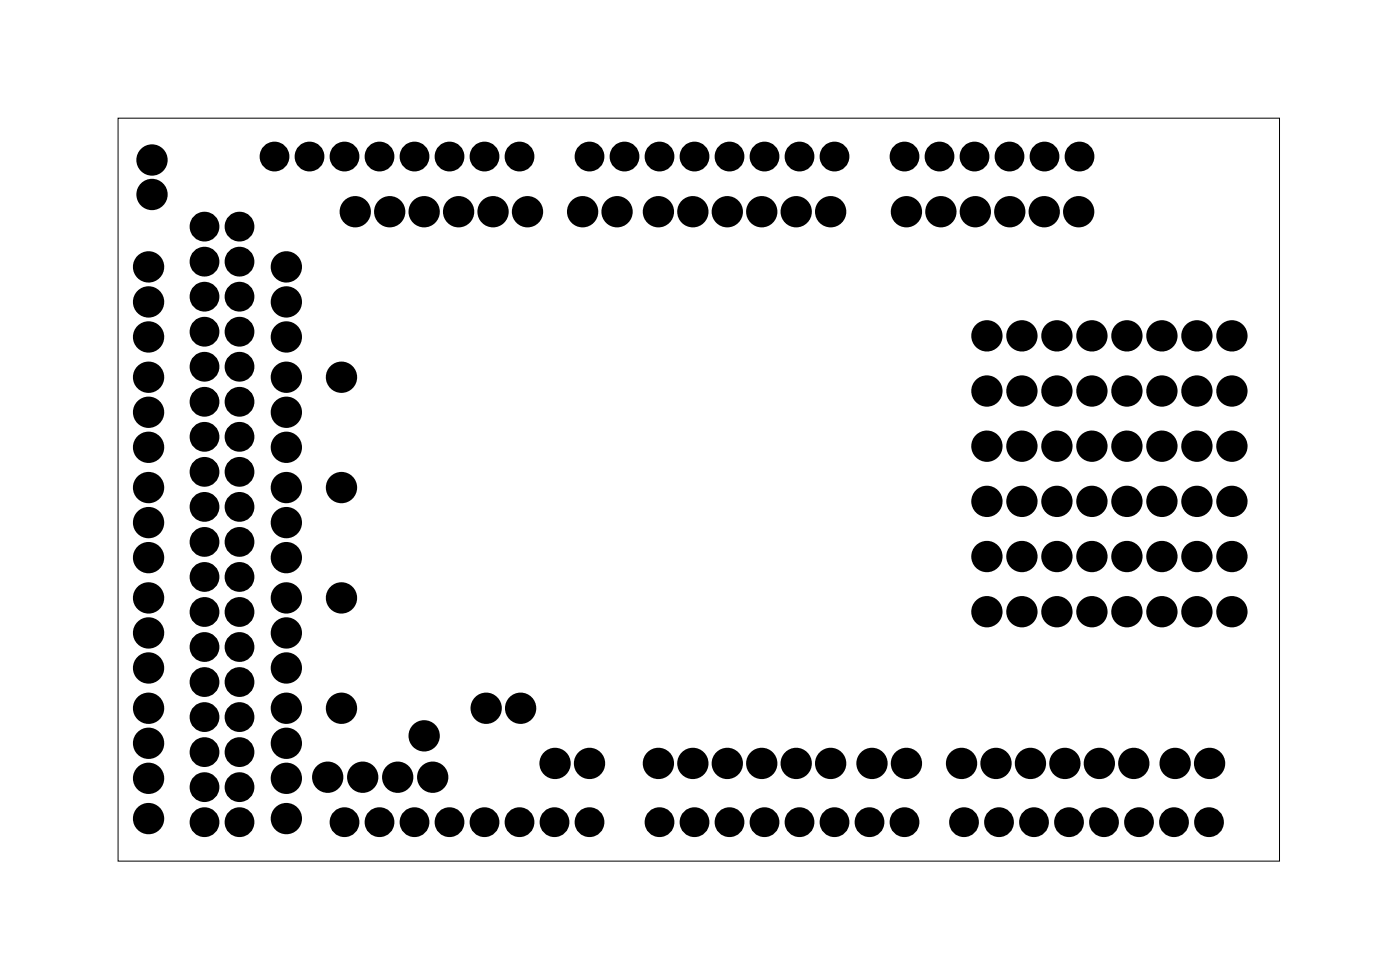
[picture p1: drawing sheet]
<svg xmlns="http://www.w3.org/2000/svg" width="102mm" height="71mm" viewBox="0 0 102 71" stroke-linecap="round" stroke-linejoin="round" font-family="sans-serif">
<path d="M8.6 8.6h84.3v53.8h-84.3z" fill="none" stroke="#000" stroke-width=".07"/>
<g fill="#000">
<circle cx="10.8" cy="19.4" r=".75"/>
<circle cx="11" cy="14.1" r=".75"/>
<circle cx="11" cy="11.6" r=".75"/>
<circle cx="14.8" cy="19" r=".7"/>
<circle cx="14.8" cy="16.4" r=".7"/>
<circle cx="17.4" cy="19" r=".7"/>
<circle cx="17.4" cy="16.4" r=".7"/>
<circle cx="19.9" cy="11.4" r=".7"/>
<circle cx="20.8" cy="19.4" r=".75"/>
<circle cx="22.5" cy="11.4" r=".7"/>
<circle cx="25" cy="11.4" r=".7"/>
<circle cx="25.8" cy="15.4" r=".75"/>
<circle cx="27.5" cy="11.4" r=".7"/>
<circle cx="28.3" cy="15.4" r=".75"/>
<circle cx="30.1" cy="11.4" r=".7"/>
<circle cx="30.8" cy="15.4" r=".75"/>
<circle cx="32.6" cy="11.4" r=".7"/>
<circle cx="33.3" cy="15.4" r=".75"/>
<circle cx="35.2" cy="11.4" r=".7"/>
<circle cx="35.8" cy="15.4" r=".75"/>
<circle cx="37.7" cy="11.4" r=".7"/>
<circle cx="38.3" cy="15.4" r=".75"/>
<circle cx="42.3" cy="15.4" r=".75"/>
<circle cx="42.8" cy="11.4" r=".7"/>
<circle cx="44.8" cy="15.4" r=".75"/>
<circle cx="45.3" cy="11.4" r=".7"/>
<circle cx="47.8" cy="15.4" r=".75"/>
<circle cx="47.9" cy="11.4" r=".7"/>
<circle cx="50.3" cy="15.4" r=".75"/>
<circle cx="50.4" cy="11.4" r=".7"/>
<circle cx="52.8" cy="15.4" r=".75"/>
<circle cx="52.9" cy="11.4" r=".7"/>
<circle cx="55.3" cy="15.4" r=".75"/>
<circle cx="55.5" cy="11.4" r=".7"/>
<circle cx="57.8" cy="15.4" r=".75"/>
<circle cx="58" cy="11.4" r=".7"/>
<circle cx="60.3" cy="15.4" r=".75"/>
<circle cx="60.6" cy="11.4" r=".7"/>
<circle cx="65.6" cy="11.4" r=".7"/>
<circle cx="65.8" cy="15.4" r=".75"/>
<circle cx="68.2" cy="11.4" r=".7"/>
<circle cx="68.3" cy="15.4" r=".75"/>
<circle cx="70.7" cy="11.4" r=".7"/>
<circle cx="70.8" cy="15.4" r=".75"/>
<circle cx="73.3" cy="11.4" r=".7"/>
<circle cx="73.3" cy="15.4" r=".75"/>
<circle cx="75.8" cy="15.4" r=".75"/>
<circle cx="75.8" cy="11.4" r=".7"/>
<circle cx="78.3" cy="15.4" r=".75"/>
<circle cx="78.3" cy="11.4" r=".7"/>
<circle cx="10.8" cy="24.4" r=".75"/>
<circle cx="10.8" cy="21.9" r=".75"/>
<circle cx="10.8" cy="35.4" r=".75"/>
<circle cx="10.8" cy="37.9" r=".75"/>
<circle cx="10.8" cy="27.4" r=".75"/>
<circle cx="10.8" cy="32.4" r=".75"/>
<circle cx="10.8" cy="29.9" r=".75"/>
<circle cx="14.8" cy="39.3" r=".7"/>
<circle cx="14.8" cy="34.2" r=".7"/>
<circle cx="14.8" cy="36.8" r=".7"/>
<circle cx="14.8" cy="24.1" r=".7"/>
<circle cx="14.8" cy="26.6" r=".7"/>
<circle cx="14.8" cy="29.1" r=".7"/>
<circle cx="14.8" cy="21.5" r=".7"/>
<circle cx="14.8" cy="31.7" r=".7"/>
<circle cx="17.4" cy="39.3" r=".7"/>
<circle cx="17.4" cy="34.2" r=".7"/>
<circle cx="17.4" cy="36.8" r=".7"/>
<circle cx="17.4" cy="24.1" r=".7"/>
<circle cx="17.4" cy="21.5" r=".7"/>
<circle cx="17.4" cy="29.1" r=".7"/>
<circle cx="17.4" cy="26.6" r=".7"/>
<circle cx="17.4" cy="31.7" r=".7"/>
<circle cx="20.8" cy="24.4" r=".75"/>
<circle cx="20.8" cy="21.9" r=".75"/>
<circle cx="20.8" cy="27.4" r=".75"/>
<circle cx="20.8" cy="32.4" r=".75"/>
<circle cx="20.8" cy="35.4" r=".75"/>
<circle cx="20.8" cy="29.9" r=".75"/>
<circle cx="20.8" cy="37.9" r=".75"/>
<circle cx="24.8" cy="35.4" r=".75"/>
<circle cx="24.8" cy="27.4" r=".75"/>
<circle cx="71.6" cy="36.4" r=".75"/>
<circle cx="71.6" cy="24.4" r=".75"/>
<circle cx="71.6" cy="28.4" r=".75"/>
<circle cx="71.6" cy="32.4" r=".75"/>
<circle cx="74.2" cy="36.4" r=".75"/>
<circle cx="74.2" cy="24.4" r=".75"/>
<circle cx="74.2" cy="28.4" r=".75"/>
<circle cx="74.2" cy="32.4" r=".75"/>
<circle cx="76.7" cy="36.4" r=".75"/>
<circle cx="76.7" cy="24.4" r=".75"/>
<circle cx="76.7" cy="28.4" r=".75"/>
<circle cx="76.7" cy="32.4" r=".75"/>
<circle cx="79.2" cy="36.4" r=".75"/>
<circle cx="79.2" cy="24.4" r=".75"/>
<circle cx="79.2" cy="28.4" r=".75"/>
<circle cx="79.2" cy="32.4" r=".75"/>
<circle cx="81.8" cy="36.4" r=".75"/>
<circle cx="81.8" cy="24.4" r=".75"/>
<circle cx="81.8" cy="28.4" r=".75"/>
<circle cx="81.8" cy="32.4" r=".75"/>
<circle cx="84.3" cy="36.4" r=".75"/>
<circle cx="84.3" cy="24.4" r=".75"/>
<circle cx="84.3" cy="28.4" r=".75"/>
<circle cx="84.3" cy="32.4" r=".75"/>
<circle cx="86.9" cy="36.4" r=".75"/>
<circle cx="86.9" cy="24.4" r=".75"/>
<circle cx="86.9" cy="28.4" r=".75"/>
<circle cx="86.9" cy="32.4" r=".75"/>
<circle cx="89.4" cy="36.4" r=".75"/>
<circle cx="89.4" cy="24.4" r=".75"/>
<circle cx="89.4" cy="28.4" r=".75"/>
<circle cx="89.4" cy="32.4" r=".75"/>
<circle cx="10.8" cy="45.9" r=".75"/>
<circle cx="10.8" cy="40.4" r=".75"/>
<circle cx="10.8" cy="43.4" r=".75"/>
<circle cx="10.8" cy="53.9" r=".75"/>
<circle cx="10.8" cy="56.4" r=".75"/>
<circle cx="10.8" cy="51.4" r=".75"/>
<circle cx="10.8" cy="48.4" r=".75"/>
<circle cx="10.8" cy="59.4" r=".75"/>
<circle cx="14.8" cy="57.1" r=".7"/>
<circle cx="14.8" cy="59.6" r=".7"/>
<circle cx="14.8" cy="44.4" r=".7"/>
<circle cx="14.8" cy="46.9" r=".7"/>
<circle cx="14.8" cy="41.8" r=".7"/>
<circle cx="14.8" cy="49.5" r=".7"/>
<circle cx="14.8" cy="54.5" r=".7"/>
<circle cx="14.8" cy="52" r=".7"/>
<circle cx="17.4" cy="44.4" r=".7"/>
<circle cx="17.4" cy="57.1" r=".7"/>
<circle cx="17.4" cy="59.6" r=".7"/>
<circle cx="17.4" cy="46.9" r=".7"/>
<circle cx="17.4" cy="41.8" r=".7"/>
<circle cx="17.4" cy="49.5" r=".7"/>
<circle cx="17.4" cy="54.5" r=".7"/>
<circle cx="17.4" cy="52" r=".7"/>
<circle cx="20.8" cy="45.9" r=".75"/>
<circle cx="20.8" cy="40.4" r=".75"/>
<circle cx="20.8" cy="43.4" r=".75"/>
<circle cx="20.8" cy="53.9" r=".75"/>
<circle cx="20.8" cy="56.4" r=".75"/>
<circle cx="20.8" cy="51.4" r=".75"/>
<circle cx="20.8" cy="48.4" r=".75"/>
<circle cx="20.8" cy="59.4" r=".75"/>
<circle cx="23.8" cy="56.4" r=".75"/>
<circle cx="24.8" cy="51.4" r=".75"/>
<circle cx="24.8" cy="43.4" r=".75"/>
<circle cx="25" cy="59.6" r=".7"/>
<circle cx="26.3" cy="56.4" r=".75"/>
<circle cx="27.5" cy="59.6" r=".7"/>
<circle cx="28.9" cy="56.4" r=".75"/>
<circle cx="30.1" cy="59.6" r=".7"/>
<circle cx="30.8" cy="53.4" r=".75"/>
<circle cx="31.4" cy="56.4" r=".75"/>
<circle cx="32.6" cy="59.6" r=".7"/>
<circle cx="35.2" cy="59.6" r=".7"/>
<circle cx="35.3" cy="51.4" r=".75"/>
<circle cx="37.7" cy="59.6" r=".7"/>
<circle cx="37.8" cy="51.4" r=".75"/>
<circle cx="40.2" cy="59.6" r=".7"/>
<circle cx="40.3" cy="55.4" r=".75"/>
<circle cx="42.8" cy="55.4" r=".75"/>
<circle cx="42.8" cy="59.6" r=".7"/>
<circle cx="47.8" cy="55.4" r=".75"/>
<circle cx="47.9" cy="59.6" r=".7"/>
<circle cx="50.3" cy="55.4" r=".75"/>
<circle cx="50.4" cy="59.6" r=".7"/>
<circle cx="52.8" cy="55.4" r=".75"/>
<circle cx="52.9" cy="59.6" r=".7"/>
<circle cx="55.3" cy="55.4" r=".75"/>
<circle cx="55.5" cy="59.6" r=".7"/>
<circle cx="57.8" cy="55.4" r=".75"/>
<circle cx="58" cy="59.6" r=".7"/>
<circle cx="60.3" cy="55.4" r=".75"/>
<circle cx="60.6" cy="59.6" r=".7"/>
<circle cx="63.1" cy="59.6" r=".7"/>
<circle cx="63.3" cy="55.4" r=".75"/>
<circle cx="65.6" cy="59.6" r=".7"/>
<circle cx="65.8" cy="55.4" r=".75"/>
<circle cx="69.8" cy="55.4" r=".75"/>
<circle cx="70" cy="59.6" r=".7"/>
<circle cx="71.6" cy="40.4" r=".75"/>
<circle cx="71.6" cy="44.4" r=".75"/>
<circle cx="72.3" cy="55.4" r=".75"/>
<circle cx="72.5" cy="59.6" r=".7"/>
<circle cx="74.2" cy="40.4" r=".75"/>
<circle cx="74.2" cy="44.4" r=".75"/>
<circle cx="74.8" cy="55.4" r=".75"/>
<circle cx="75" cy="59.6" r=".7"/>
<circle cx="76.7" cy="40.4" r=".75"/>
<circle cx="76.7" cy="44.4" r=".75"/>
<circle cx="77.3" cy="55.4" r=".75"/>
<circle cx="77.6" cy="59.6" r=".7"/>
<circle cx="79.2" cy="40.4" r=".75"/>
<circle cx="79.2" cy="44.4" r=".75"/>
<circle cx="79.8" cy="55.4" r=".75"/>
<circle cx="80.1" cy="59.6" r=".7"/>
<circle cx="81.8" cy="40.4" r=".75"/>
<circle cx="81.8" cy="44.4" r=".75"/>
<circle cx="82.3" cy="55.4" r=".75"/>
<circle cx="82.7" cy="59.6" r=".7"/>
<circle cx="84.3" cy="40.4" r=".75"/>
<circle cx="84.3" cy="44.4" r=".75"/>
<circle cx="85.2" cy="59.6" r=".7"/>
<circle cx="85.3" cy="55.4" r=".75"/>
<circle cx="86.9" cy="40.4" r=".75"/>
<circle cx="86.9" cy="44.4" r=".75"/>
<circle cx="87.7" cy="59.6" r=".7"/>
<circle cx="87.8" cy="55.4" r=".75"/>
<circle cx="89.4" cy="40.4" r=".75"/>
<circle cx="89.4" cy="44.4" r=".75"/>
</g>
<g fill="none" stroke="#000" stroke-width=".76" stroke-linecap="butt">
<circle cx="10.8" cy="19.4" r=".75"/>
<circle cx="11" cy="11.6" r=".75"/>
<circle cx="11" cy="14.1" r=".75"/>
<circle cx="14.8" cy="16.4" r=".7"/>
<circle cx="14.8" cy="19" r=".7"/>
<circle cx="17.4" cy="16.4" r=".7"/>
<circle cx="17.4" cy="19" r=".7"/>
<circle cx="19.9" cy="11.4" r=".7"/>
<circle cx="20.8" cy="19.4" r=".75"/>
<circle cx="22.5" cy="11.4" r=".7"/>
<circle cx="25" cy="11.4" r=".7"/>
<circle cx="25.8" cy="15.4" r=".75"/>
<circle cx="27.5" cy="11.4" r=".7"/>
<circle cx="28.3" cy="15.4" r=".75"/>
<circle cx="30.1" cy="11.4" r=".7"/>
<circle cx="30.8" cy="15.4" r=".75"/>
<circle cx="32.6" cy="11.4" r=".7"/>
<circle cx="33.3" cy="15.4" r=".75"/>
<circle cx="35.2" cy="11.4" r=".7"/>
<circle cx="35.8" cy="15.4" r=".75"/>
<circle cx="37.7" cy="11.4" r=".7"/>
<circle cx="38.3" cy="15.4" r=".75"/>
<circle cx="42.3" cy="15.4" r=".75"/>
<circle cx="42.8" cy="11.4" r=".7"/>
<circle cx="44.8" cy="15.4" r=".75"/>
<circle cx="45.3" cy="11.4" r=".7"/>
<circle cx="47.8" cy="15.4" r=".75"/>
<circle cx="47.9" cy="11.4" r=".7"/>
<circle cx="50.3" cy="15.4" r=".75"/>
<circle cx="50.4" cy="11.4" r=".7"/>
<circle cx="52.8" cy="15.4" r=".75"/>
<circle cx="52.9" cy="11.4" r=".7"/>
<circle cx="55.3" cy="15.4" r=".75"/>
<circle cx="55.5" cy="11.4" r=".7"/>
<circle cx="57.8" cy="15.4" r=".75"/>
<circle cx="58" cy="11.4" r=".7"/>
<circle cx="60.3" cy="15.4" r=".75"/>
<circle cx="60.6" cy="11.4" r=".7"/>
<circle cx="65.6" cy="11.4" r=".7"/>
<circle cx="65.8" cy="15.4" r=".75"/>
<circle cx="68.2" cy="11.4" r=".7"/>
<circle cx="68.3" cy="15.4" r=".75"/>
<circle cx="70.7" cy="11.4" r=".7"/>
<circle cx="70.8" cy="15.4" r=".75"/>
<circle cx="73.3" cy="11.4" r=".7"/>
<circle cx="73.3" cy="15.4" r=".75"/>
<circle cx="75.8" cy="15.4" r=".75"/>
<circle cx="75.8" cy="11.4" r=".7"/>
<circle cx="78.3" cy="15.4" r=".75"/>
<circle cx="78.3" cy="11.4" r=".7"/>
<circle cx="10.8" cy="24.4" r=".75"/>
<circle cx="10.8" cy="35.4" r=".75"/>
<circle cx="10.8" cy="21.9" r=".75"/>
<circle cx="10.8" cy="37.9" r=".75"/>
<circle cx="10.8" cy="32.4" r=".75"/>
<circle cx="10.8" cy="27.4" r=".75"/>
<circle cx="10.8" cy="29.9" r=".75"/>
<circle cx="14.8" cy="39.3" r=".7"/>
<circle cx="14.8" cy="29.1" r=".7"/>
<circle cx="14.8" cy="26.6" r=".7"/>
<circle cx="14.8" cy="24.1" r=".7"/>
<circle cx="14.8" cy="21.5" r=".7"/>
<circle cx="14.8" cy="34.2" r=".7"/>
<circle cx="14.8" cy="36.8" r=".7"/>
<circle cx="14.8" cy="31.7" r=".7"/>
<circle cx="17.4" cy="39.3" r=".7"/>
<circle cx="17.4" cy="26.6" r=".7"/>
<circle cx="17.4" cy="36.8" r=".7"/>
<circle cx="17.4" cy="31.7" r=".7"/>
<circle cx="17.4" cy="34.2" r=".7"/>
<circle cx="17.4" cy="24.1" r=".7"/>
<circle cx="17.4" cy="21.5" r=".7"/>
<circle cx="17.4" cy="29.1" r=".7"/>
<circle cx="20.8" cy="24.4" r=".75"/>
<circle cx="20.8" cy="21.9" r=".75"/>
<circle cx="20.8" cy="32.4" r=".75"/>
<circle cx="20.8" cy="35.4" r=".75"/>
<circle cx="20.8" cy="27.4" r=".75"/>
<circle cx="20.8" cy="37.9" r=".75"/>
<circle cx="20.8" cy="29.9" r=".75"/>
<circle cx="24.8" cy="35.4" r=".75"/>
<circle cx="24.8" cy="27.4" r=".75"/>
<circle cx="71.6" cy="28.4" r=".75"/>
<circle cx="71.6" cy="36.4" r=".75"/>
<circle cx="71.6" cy="32.4" r=".75"/>
<circle cx="71.6" cy="24.4" r=".75"/>
<circle cx="74.2" cy="28.4" r=".75"/>
<circle cx="74.2" cy="24.4" r=".75"/>
<circle cx="74.2" cy="32.4" r=".75"/>
<circle cx="74.2" cy="36.4" r=".75"/>
<circle cx="76.7" cy="28.4" r=".75"/>
<circle cx="76.7" cy="24.4" r=".75"/>
<circle cx="76.7" cy="32.4" r=".75"/>
<circle cx="76.7" cy="36.4" r=".75"/>
<circle cx="79.2" cy="36.4" r=".75"/>
<circle cx="79.2" cy="32.4" r=".75"/>
<circle cx="79.2" cy="28.4" r=".75"/>
<circle cx="79.2" cy="24.4" r=".75"/>
<circle cx="81.8" cy="28.4" r=".75"/>
<circle cx="81.8" cy="36.4" r=".75"/>
<circle cx="81.8" cy="24.4" r=".75"/>
<circle cx="81.8" cy="32.4" r=".75"/>
<circle cx="84.3" cy="32.4" r=".75"/>
<circle cx="84.3" cy="24.4" r=".75"/>
<circle cx="84.3" cy="36.4" r=".75"/>
<circle cx="84.3" cy="28.4" r=".75"/>
<circle cx="86.9" cy="32.4" r=".75"/>
<circle cx="86.9" cy="28.4" r=".75"/>
<circle cx="86.9" cy="24.4" r=".75"/>
<circle cx="86.9" cy="36.4" r=".75"/>
<circle cx="89.4" cy="36.4" r=".75"/>
<circle cx="89.4" cy="28.4" r=".75"/>
<circle cx="89.4" cy="32.4" r=".75"/>
<circle cx="89.4" cy="24.4" r=".75"/>
<circle cx="10.8" cy="48.4" r=".75"/>
<circle cx="10.8" cy="40.4" r=".75"/>
<circle cx="10.8" cy="56.4" r=".75"/>
<circle cx="10.8" cy="43.4" r=".75"/>
<circle cx="10.8" cy="51.4" r=".75"/>
<circle cx="10.8" cy="53.9" r=".75"/>
<circle cx="10.8" cy="45.9" r=".75"/>
<circle cx="10.8" cy="59.4" r=".75"/>
<circle cx="14.8" cy="46.9" r=".7"/>
<circle cx="14.8" cy="41.8" r=".7"/>
<circle cx="14.8" cy="44.4" r=".7"/>
<circle cx="14.8" cy="57.1" r=".7"/>
<circle cx="14.8" cy="59.6" r=".7"/>
<circle cx="14.8" cy="52" r=".7"/>
<circle cx="14.8" cy="54.5" r=".7"/>
<circle cx="14.8" cy="49.5" r=".7"/>
<circle cx="17.4" cy="46.9" r=".7"/>
<circle cx="17.4" cy="44.4" r=".7"/>
<circle cx="17.4" cy="41.8" r=".7"/>
<circle cx="17.4" cy="57.1" r=".7"/>
<circle cx="17.4" cy="59.6" r=".7"/>
<circle cx="17.4" cy="52" r=".7"/>
<circle cx="17.4" cy="54.5" r=".7"/>
<circle cx="17.4" cy="49.5" r=".7"/>
<circle cx="20.8" cy="48.4" r=".75"/>
<circle cx="20.8" cy="40.4" r=".75"/>
<circle cx="20.8" cy="56.4" r=".75"/>
<circle cx="20.8" cy="43.4" r=".75"/>
<circle cx="20.8" cy="51.4" r=".75"/>
<circle cx="20.8" cy="53.9" r=".75"/>
<circle cx="20.8" cy="45.9" r=".75"/>
<circle cx="20.8" cy="59.4" r=".75"/>
<circle cx="23.8" cy="56.4" r=".75"/>
<circle cx="24.8" cy="43.4" r=".75"/>
<circle cx="24.8" cy="51.4" r=".75"/>
<circle cx="25" cy="59.6" r=".7"/>
<circle cx="26.3" cy="56.4" r=".75"/>
<circle cx="27.5" cy="59.6" r=".7"/>
<circle cx="28.9" cy="56.4" r=".75"/>
<circle cx="30.1" cy="59.6" r=".7"/>
<circle cx="30.8" cy="53.4" r=".75"/>
<circle cx="31.4" cy="56.4" r=".75"/>
<circle cx="32.6" cy="59.6" r=".7"/>
<circle cx="35.2" cy="59.6" r=".7"/>
<circle cx="35.3" cy="51.4" r=".75"/>
<circle cx="37.7" cy="59.6" r=".7"/>
<circle cx="37.8" cy="51.4" r=".75"/>
<circle cx="40.2" cy="59.6" r=".7"/>
<circle cx="40.3" cy="55.4" r=".75"/>
<circle cx="42.8" cy="55.4" r=".75"/>
<circle cx="42.8" cy="59.6" r=".7"/>
<circle cx="47.8" cy="55.4" r=".75"/>
<circle cx="47.9" cy="59.6" r=".7"/>
<circle cx="50.3" cy="55.4" r=".75"/>
<circle cx="50.4" cy="59.6" r=".7"/>
<circle cx="52.8" cy="55.4" r=".75"/>
<circle cx="52.9" cy="59.6" r=".7"/>
<circle cx="55.3" cy="55.4" r=".75"/>
<circle cx="55.5" cy="59.6" r=".7"/>
<circle cx="57.8" cy="55.4" r=".75"/>
<circle cx="58" cy="59.6" r=".7"/>
<circle cx="60.3" cy="55.4" r=".75"/>
<circle cx="60.6" cy="59.6" r=".7"/>
<circle cx="63.1" cy="59.6" r=".7"/>
<circle cx="63.3" cy="55.4" r=".75"/>
<circle cx="65.6" cy="59.6" r=".7"/>
<circle cx="65.8" cy="55.4" r=".75"/>
<circle cx="69.8" cy="55.4" r=".75"/>
<circle cx="70" cy="59.6" r=".7"/>
<circle cx="71.6" cy="44.4" r=".75"/>
<circle cx="71.6" cy="40.4" r=".75"/>
<circle cx="72.3" cy="55.4" r=".75"/>
<circle cx="72.5" cy="59.6" r=".7"/>
<circle cx="74.2" cy="44.4" r=".75"/>
<circle cx="74.2" cy="40.4" r=".75"/>
<circle cx="74.8" cy="55.4" r=".75"/>
<circle cx="75" cy="59.6" r=".7"/>
<circle cx="76.7" cy="44.4" r=".75"/>
<circle cx="76.7" cy="40.4" r=".75"/>
<circle cx="77.3" cy="55.4" r=".75"/>
<circle cx="77.6" cy="59.6" r=".7"/>
<circle cx="79.2" cy="40.4" r=".75"/>
<circle cx="79.2" cy="44.4" r=".75"/>
<circle cx="79.8" cy="55.4" r=".75"/>
<circle cx="80.1" cy="59.6" r=".7"/>
<circle cx="81.8" cy="44.4" r=".75"/>
<circle cx="81.8" cy="40.4" r=".75"/>
<circle cx="82.3" cy="55.4" r=".75"/>
<circle cx="82.7" cy="59.6" r=".7"/>
<circle cx="84.3" cy="40.4" r=".75"/>
<circle cx="84.3" cy="44.4" r=".75"/>
<circle cx="85.2" cy="59.6" r=".7"/>
<circle cx="85.3" cy="55.4" r=".75"/>
<circle cx="86.9" cy="40.4" r=".75"/>
<circle cx="86.9" cy="44.4" r=".75"/>
<circle cx="87.7" cy="59.6" r=".7"/>
<circle cx="87.8" cy="55.4" r=".75"/>
<circle cx="89.4" cy="44.4" r=".75"/>
<circle cx="89.4" cy="40.4" r=".75"/>
</g>
</svg>
